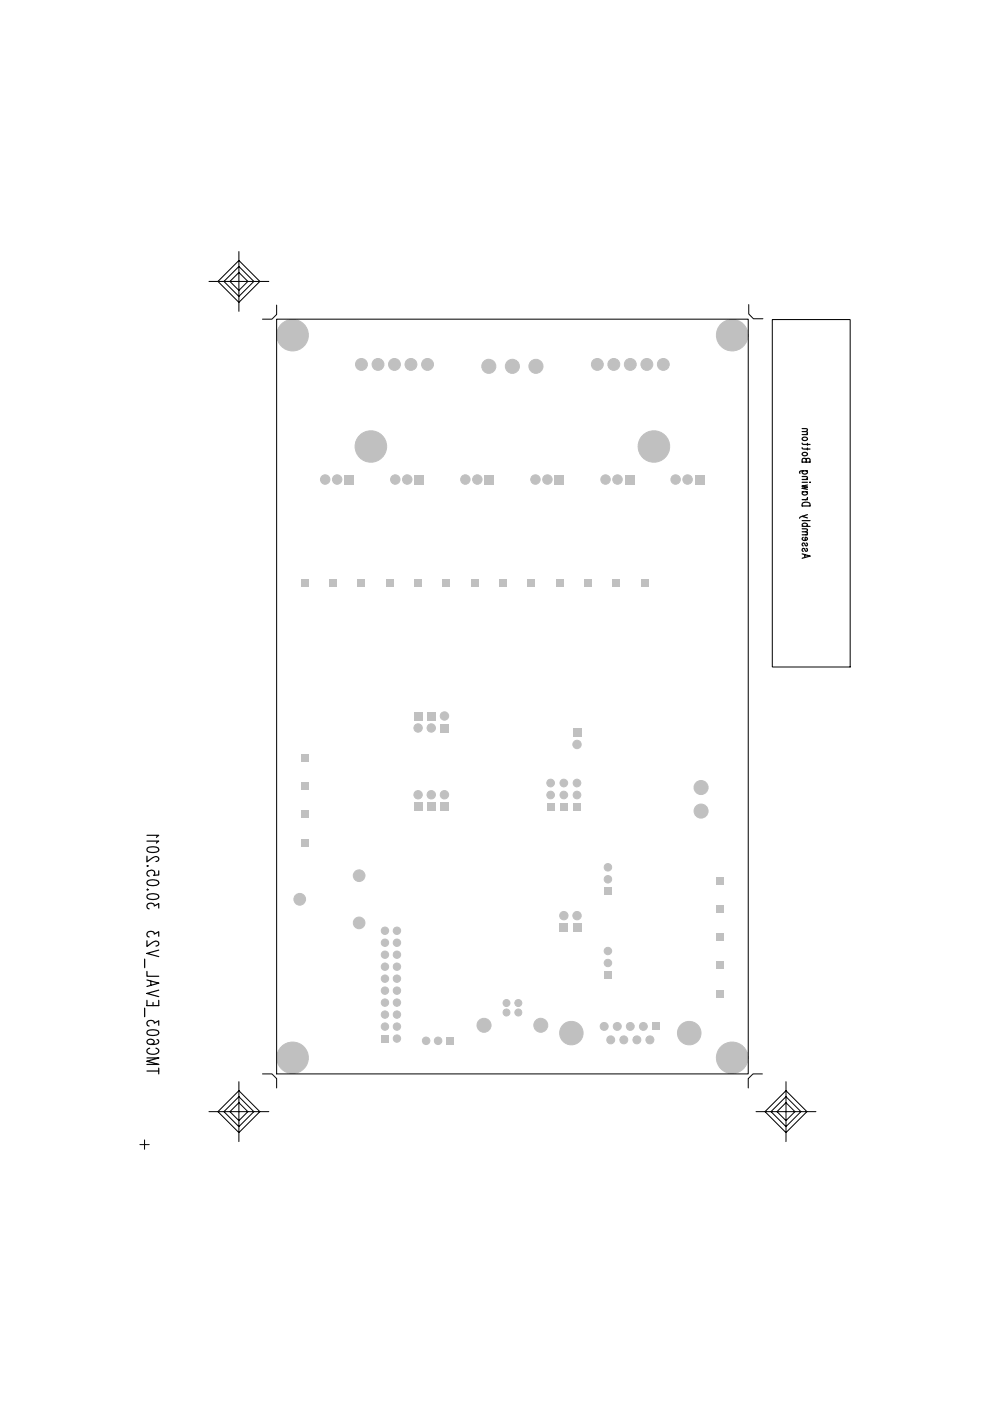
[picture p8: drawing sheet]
<svg xmlns="http://www.w3.org/2000/svg" width="210mm" height="297mm" viewBox="0 0 210 297" stroke-linecap="round" stroke-linejoin="round" font-family="sans-serif">
<path d="M138.3 216.8h1.7v1.7h-1.7z" fill="#c0c0c0"/>
<g fill="#c0c0c0" stroke="#c0c0c0" stroke-width=".21">
<circle cx="136.4" cy="217.6" r=".84"/>
<circle cx="133.6" cy="217.6" r=".84"/>
<circle cx="130.9" cy="217.6" r=".84"/>
<circle cx="128.1" cy="217.6" r=".84"/>
<circle cx="137.8" cy="220.5" r=".85"/>
<circle cx="135" cy="220.5" r=".84"/>
<circle cx="132.3" cy="220.5" r=".84"/>
<circle cx="129.5" cy="220.5" r=".84"/>
<circle cx="146.1" cy="219" r="2.5"/>
<circle cx="121.1" cy="219" r="2.49"/>
</g>
<path d="M147.3 100.7h2.1v2h-2.1z" fill="#c0c0c0"/>
<g fill="#c0c0c0" stroke="#c0c0c0" stroke-width=".21">
<circle cx="145.8" cy="101.7" r="1.01"/>
<circle cx="143.2" cy="101.7" r="1.01"/>
</g>
<path d="M132.5 100.7h2v2h-2z" fill="#c0c0c0"/>
<g fill="#c0c0c0" stroke="#c0c0c0" stroke-width=".21">
<circle cx="130.9" cy="101.7" r="1.01"/>
<circle cx="128.4" cy="101.7" r="1.01"/>
</g>
<path d="M117.6 100.7h2v2h-2z" fill="#c0c0c0"/>
<g fill="#c0c0c0" stroke="#c0c0c0" stroke-width=".21">
<circle cx="116.1" cy="101.7" r="1.01"/>
<circle cx="113.5" cy="101.7" r="1.01"/>
</g>
<path d="M102.7 100.7h2.1v2h-2.1z" fill="#c0c0c0"/>
<g fill="#c0c0c0" stroke="#c0c0c0" stroke-width=".21">
<circle cx="101.2" cy="101.7" r="1.01"/>
<circle cx="98.7" cy="101.7" r="1.01"/>
</g>
<path d="M87.9 100.7h2v2h-2z" fill="#c0c0c0"/>
<g fill="#c0c0c0" stroke="#c0c0c0" stroke-width=".21">
<circle cx="86.3" cy="101.7" r="1.01"/>
<circle cx="83.8" cy="101.7" r="1.01"/>
</g>
<path d="M73 100.7h2.1v2h-2.1z" fill="#c0c0c0"/>
<g fill="#c0c0c0" stroke="#c0c0c0" stroke-width=".21">
<circle cx="71.5" cy="101.7" r="1.01"/>
<circle cx="69" cy="101.7" r="1.01"/>
</g>
<path d="M121.5 154.4h1.8v1.8h-1.8z" fill="#c0c0c0"/>
<circle cx="122.3" cy="157.8" r=".89" fill="#c0c0c0" stroke="#c0c0c0" stroke-width=".21"/>
<path d="M93.3 170.2h1.8v1.8h-1.8z" fill="#c0c0c0"/>
<circle cx="94.2" cy="168.5" r=".89" fill="#c0c0c0" stroke="#c0c0c0" stroke-width=".21"/>
<path d="M93.3 153.5h1.8v1.8h-1.8z" fill="#c0c0c0"/>
<circle cx="94.2" cy="151.8" r=".89" fill="#c0c0c0" stroke="#c0c0c0" stroke-width=".21"/>
<path d="M90.6 170.2h1.8v1.8h-1.8z" fill="#c0c0c0"/>
<circle cx="91.4" cy="168.5" r=".89" fill="#c0c0c0" stroke="#c0c0c0" stroke-width=".21"/>
<path d="M87.8 170.2h1.8v1.8h-1.8z" fill="#c0c0c0"/>
<circle cx="88.6" cy="168.5" r=".89" fill="#c0c0c0" stroke="#c0c0c0" stroke-width=".21"/>
<path d="M121.5 170.3h1.7v1.6h-1.7z" fill="#c0c0c0"/>
<g fill="#c0c0c0" stroke="#c0c0c0" stroke-width=".21">
<circle cx="122.3" cy="168.6" r=".81"/>
<circle cx="122.3" cy="166" r=".81"/>
</g>
<path d="M118.7 170.3h1.7v1.6h-1.7z" fill="#c0c0c0"/>
<g fill="#c0c0c0" stroke="#c0c0c0" stroke-width=".21">
<circle cx="119.5" cy="168.6" r=".81"/>
<circle cx="119.5" cy="166" r=".81"/>
</g>
<path d="M115.9 170.3h1.7v1.6h-1.7z" fill="#c0c0c0"/>
<g fill="#c0c0c0" stroke="#c0c0c0" stroke-width=".21">
<circle cx="116.7" cy="168.6" r=".81"/>
<circle cx="116.7" cy="166" r=".81"/>
<circle cx="155.2" cy="224.3" r="3.3"/>
<circle cx="155.2" cy="71.1" r="3.3"/>
<circle cx="62" cy="71.1" r="3.3"/>
<circle cx="62" cy="224.3" r="3.3"/>
</g>
<path d="M80.8 219.4h1.6v1.6h-1.6z" fill="#c0c0c0"/>
<g fill="#c0c0c0" stroke="#c0c0c0" stroke-width=".21">
<circle cx="84.2" cy="220.2" r=".78"/>
<circle cx="81.6" cy="217.7" r=".78"/>
<circle cx="84.2" cy="217.7" r=".78"/>
<circle cx="81.6" cy="215.1" r=".78"/>
<circle cx="84.2" cy="215.1" r=".78"/>
<circle cx="81.6" cy="212.6" r=".78"/>
<circle cx="84.2" cy="212.6" r=".78"/>
<circle cx="81.6" cy="210" r=".78"/>
<circle cx="84.2" cy="210" r=".78"/>
<circle cx="81.6" cy="207.5" r=".78"/>
<circle cx="84.2" cy="207.5" r=".78"/>
<circle cx="81.6" cy="205" r=".78"/>
<circle cx="84.2" cy="205" r=".78"/>
<circle cx="81.6" cy="202.4" r=".78"/>
<circle cx="84.2" cy="202.4" r=".78"/>
<circle cx="81.6" cy="199.9" r=".78"/>
<circle cx="84.2" cy="199.9" r=".78"/>
<circle cx="81.6" cy="197.3" r=".78"/>
<circle cx="84.2" cy="197.3" r=".78"/>
</g>
<g fill="#c0c0c0">
<path d="M151.9 203.9h1.6v1.6h-1.6z"/>
<path d="M63.9 122.9h1.5v1.6h-1.5z"/>
<path d="M151.9 209.9h1.6v1.6h-1.6z"/>
<path d="M151.9 191.9h1.6v1.6h-1.6z"/>
<path d="M63.9 159.9h1.5v1.6h-1.5z"/>
<path d="M63.9 177.9h1.5v1.6h-1.5z"/>
<path d="M63.9 171.9h1.5v1.6h-1.5z"/>
<path d="M63.9 165.9h1.5v1.6h-1.5z"/>
<path d="M135.8 122.9h1.7v1.6h-1.7z"/>
<path d="M129.9 122.9h1.5v1.6h-1.5z"/>
<path d="M123.8 122.9h1.7v1.6h-1.7z"/>
<path d="M151.9 185.9h1.6v1.6h-1.6z"/>
<path d="M117.9 122.9h1.5v1.6h-1.5z"/>
<path d="M99.8 122.9h1.7v1.6h-1.7z"/>
<path d="M81.9 122.9h1.6v1.6h-1.6z"/>
<path d="M111.8 122.9h1.7v1.6h-1.7z"/>
<path d="M93.9 122.9h1.5v1.6h-1.5z"/>
<path d="M75.8 122.9h1.6v1.6h-1.6z"/>
<path d="M105.9 122.9h1.5v1.6h-1.5z"/>
<path d="M87.8 122.9h1.7v1.6h-1.7z"/>
<path d="M69.8 122.9h1.7v1.6h-1.7z"/>
</g>
<g fill="#c0c0c0" stroke="#c0c0c0" stroke-width=".21">
<circle cx="107.4" cy="212.7" r=".74"/>
<circle cx="109.9" cy="212.7" r=".74"/>
<circle cx="109.9" cy="214.7" r=".74"/>
<circle cx="107.4" cy="214.7" r=".74"/>
<circle cx="114.7" cy="217.4" r="1.48"/>
<circle cx="102.6" cy="217.4" r="1.49"/>
<circle cx="76.6" cy="77.3" r="1.26"/>
<circle cx="80.1" cy="77.3" r="1.26"/>
<circle cx="83.6" cy="77.3" r="1.26"/>
<circle cx="87.1" cy="77.3" r="1.26"/>
<circle cx="90.6" cy="77.3" r="1.26"/>
<circle cx="103.6" cy="77.7" r="1.49"/>
<circle cx="108.6" cy="77.7" r="1.49"/>
<circle cx="113.6" cy="77.7" r="1.49"/>
<circle cx="78.6" cy="94.7" r="3.3"/>
<circle cx="138.6" cy="94.7" r="3.3"/>
<circle cx="148.6" cy="167" r="1.49"/>
<circle cx="148.6" cy="172" r="1.49"/>
<circle cx="76.1" cy="185.7" r="1.24"/>
<circle cx="63.5" cy="190.7" r="1.24"/>
<circle cx="76.1" cy="195.7" r="1.24"/>
</g>
<path d="M87.8 150.9h1.8v1.8h-1.8z" fill="#c0c0c0"/>
<circle cx="88.6" cy="154.3" r=".89" fill="#c0c0c0" stroke="#c0c0c0" stroke-width=".21"/>
<path d="M90.6 150.9h1.8v1.8h-1.8z" fill="#c0c0c0"/>
<g fill="#c0c0c0" stroke="#c0c0c0" stroke-width=".21">
<circle cx="91.4" cy="154.3" r=".89"/>
<circle cx="126.6" cy="77.3" r="1.26"/>
<circle cx="130.1" cy="77.3" r="1.26"/>
<circle cx="133.6" cy="77.3" r="1.26"/>
<circle cx="137.1" cy="77.3" r="1.26"/>
<circle cx="140.6" cy="77.3" r="1.26"/>
</g>
<g fill="#c0c0c0">
<path d="M151.9 197.9h1.6v1.6h-1.6z"/>
<path d="M118.7 195.8h1.8v1.8h-1.8z"/>
</g>
<circle cx="119.5" cy="194.1" r=".89" fill="#c0c0c0" stroke="#c0c0c0" stroke-width=".21"/>
<path d="M121.5 195.8h1.8v1.8h-1.8z" fill="#c0c0c0"/>
<circle cx="122.3" cy="194.1" r=".89" fill="#c0c0c0" stroke="#c0c0c0" stroke-width=".21"/>
<path d="M94.6 219.9h1.6v1.6h-1.6z" fill="#c0c0c0"/>
<g fill="#c0c0c0" stroke="#c0c0c0" stroke-width=".21">
<circle cx="92.9" cy="220.7" r=".8"/>
<circle cx="90.3" cy="220.7" r=".8"/>
</g>
<path d="M128.1 188.2h1.6v1.6h-1.6z" fill="#c0c0c0"/>
<g fill="#c0c0c0" stroke="#c0c0c0" stroke-width=".21">
<circle cx="128.9" cy="186.4" r=".8"/>
<circle cx="128.9" cy="183.9" r=".8"/>
</g>
<path d="M128.1 205.9h1.6v1.6h-1.6z" fill="#c0c0c0"/>
<g fill="#c0c0c0" stroke="#c0c0c0" stroke-width=".21">
<circle cx="128.9" cy="204.2" r=".79"/>
<circle cx="128.9" cy="201.6" r=".79"/>
</g>
<g fill="none" stroke="#000" stroke-width=".25">
<path d="M170.1 94.9l.1 .2 .2 .1h1.3M170.1 93.9l.1 .3h.2h1.3M170.1 91.5l1 .1 .1 .3-.3 .2M170.1 90.9h1l.1 .3-.3 .3M170.1 92.1h1.1M170.2 96.1a.52 .52 0 0 1 .6-.2 .52 .52 0 0 1 .3 .6 .52 .52 0 0 1-.6 .2 .52 .52 0 0 1-.3-.6zM170.2 92.8a.53 .53 0 0 1 .6-.2 .53 .53 0 0 1 .3 .6 .52 .52 0 0 1-.6 .3 .52 .52 0 0 1-.3-.7zM170.3 99.8l-.1 .1a.54 .54 0 0 0 .3 .7 .54 .54 0 0 0 .7-.4l-.3-.4M170.9 97.5l.2-.3h.5l.1 .3v.5h-1.6v-.5l.3-.3 .5 .1v.7M171.2 99.8l-1.5 .1-.2 .2 .1 .3M171.2 94v.4M171.2 95v.4"/>
<path d="M170.1 112.8h1l.1 .3-.3 .3M170.1 112.1l1 .1 .1 .3-.3 .3M170.1 101l1 .1 .1 .3-.3 .3M170.1 117.4l1.6 .5-1.6 .5M170.1 113.4h1.1M170.1 111.6h1.6M170.1 110.4h1.6M170.1 109.5l1.1 .3M170.1 105.9h1.1M170.1 104.3h1.1M170.1 102.3h1.1M170.1 101.7h1.1"/>
<path d="M170.2 106.7a1.11 1.11 0 0 1 1.5 .2v.4h-1.6zM170.3 113.9l-.1 .1a.52 .52 0 0 0 .3 .6 .52 .52 0 0 0 .6-.2v-.4l-.4-.1v.7M170.3 111.6l-.1-.1a.54 .54 0 0 1 .3-.7 .54 .54 0 0 1 .7 .4l-.3 .4M170.3 104.3l-.1 .1a.54 .54 0 0 0 .3 .6 .54 .54 0 0 0 .7-.3l-.3-.4M170.6 117.6v.6M170.9 116.3a.32 .32 0 0 1 .3 .3 .32 .32 0 0 1-.3 .3l-.3-.6h-.3a.33 .33 0 0 0-.2 .3 .33 .33 0 0 0 .2 .3M170.9 115.1a.32 .32 0 0 1 .3 .3 .32 .32 0 0 1-.3 .4l-.3-.6-.3-.1a.33 .33 0 0 0-.2 .3 .33 .33 0 0 0 .2 .4M171.2 109.1l-1.4 .5-.3 .3M171.2 105.5a.43 .43 0 0 1-.5 .4M171.2 102.8l-1.1 .3 1.1 .2-1.1 .2 1.1 .3M171.7 102.3h.1zM31.2 178.3h2.5l-.5 .5"/>
<path d="M31.2 177.1h2.5l-.5 .4M31.3 179.8a2.59 2.59 0 0 1 2.2 0l.2 .4a1.58 1.58 0 0 1-2.1 .5l-.3-.2-.1-.3zM31.2 199.5v1.2l1.1-.9a.73 .73 0 0 1 .9-.3 .73 .73 0 0 1 .5 .7l-.6 .4M31.2 188.6h.2zM31.2 183.6h.2zM31.2 181.5v1.2l1.1-.8a.73 .73 0 0 1 .9-.3 .73 .73 0 0 1 .5 .7l-.6 .3M31.3 189.8a2.42 2.42 0 0 1 2.2 0l.2 .4a1.26 1.26 0 0 1-1.5 .5l-.9-.3zM31.3 186.8a2.42 2.42 0 0 1 2.2 0l.2 .4a1.26 1.26 0 0 1-1.5 .6l-.9-.3zM33.7 198.5v-1l-1 .6a.76 .76 0 0 0-1-.6 .76 .76 0 0 0-.4 1l.3 .2M33.7 192.5v-.9l-1 .5a.76 .76 0 0 0-1-.6 .76 .76 0 0 0-.4 1l.3 .2M33.7 184.6v.9l-1.1 .1a.63 .63 0 0 0 .1-.9 .63 .63 0 0 0-.8-.1 .66 .66 0 0 0-.7 .3 .66 .66 0 0 0 .1 .7l.3 .2M30.7 203.3v1.9"/>
<path d="M30.7 213.7v1.9M31.2 206v1h2.5M31.2 212.1v1.1h2.5v-1.1M31.2 207.8l2.5 .6-2.5 .7M31.3 218.6a2.59 2.59 0 0 1 2.2 0l.2 .4a1.26 1.26 0 0 1-1.5 .5l-.9-.2zM32 208v.9M32.4 212.5v.7M33.7 217.4v-1l-1 .5a.76 .76 0 0 0-1-.5 .76 .76 0 0 0-.4 1l.3 .2M33.7 209.9l-2.5 .7 2.5 .7M33.7 201.4l-2.5 .7 2.5 .7M31.2 227.1h2.5M31.2 224.3h2.5l-2.5 .7 2.5 .7h-2.5"/>
<path d="M31.7 222.2a.6 .6 0 0 0-.4 1 1.82 1.82 0 0 0 2.4-.2 .66 .66 0 0 0-.6-.8M33.3 220.4l.2 .1 .2 .4a1.41 1.41 0 0 1-1.7 .5h-.5a.5 .5 0 0 1-.3-.5 .5 .5 0 0 1 .3-.5 .7 .7 0 0 1 .8 0 .7 .7 0 0 1 .3 .8l-.6 .2M33.7 226.5v1.2"/>
</g>
<g fill="none" stroke="#000" stroke-width=".21">
<path d="M44.3 59.7h12.7M50.7 57.8l1.9 1.9-1.9 1.9-2-1.9zM50.7 56.5l3.1 3.2-3.1 3.1-3.2-3.1zM50.7 55.2l4.4 4.5-4.4 4.4-4.5-4.4zM50.7 53.3v12.7M58.7 67.7h99.9v160h-99.9zM58.7 64.7v2l-1 1h-2.1M158.7 64.6v2l1 1h2.1M163.7 67.8h16.6v73.6h-16.6zM44.3 235.7h12.7M50.7 233.8l1.9 1.9-1.9 1.9-2-1.9zM50.7 232.5l3.1 3.2-3.1 3.2-3.2-3.2z"/>
<path d="M50.7 231.2l4.4 4.5-4.4 4.4-4.5-4.4zM50.7 229.3v12.7M55.6 227.7h2.1l1 1v2M160.3 235.7h12.7M161.6 227.7h-1.9l-1.1 1v2M166.6 233.8l2 1.9-2 1.9-1.9-1.9zM166.6 232.5l3.2 3.2-3.2 3.2-3.1-3.2zM166.6 231.2l4.5 4.5-4.5 4.4-4.4-4.4zM166.6 229.3v12.7M29.7 242.7h1.9M30.6 241.7v2"/>
</g>
</svg>
